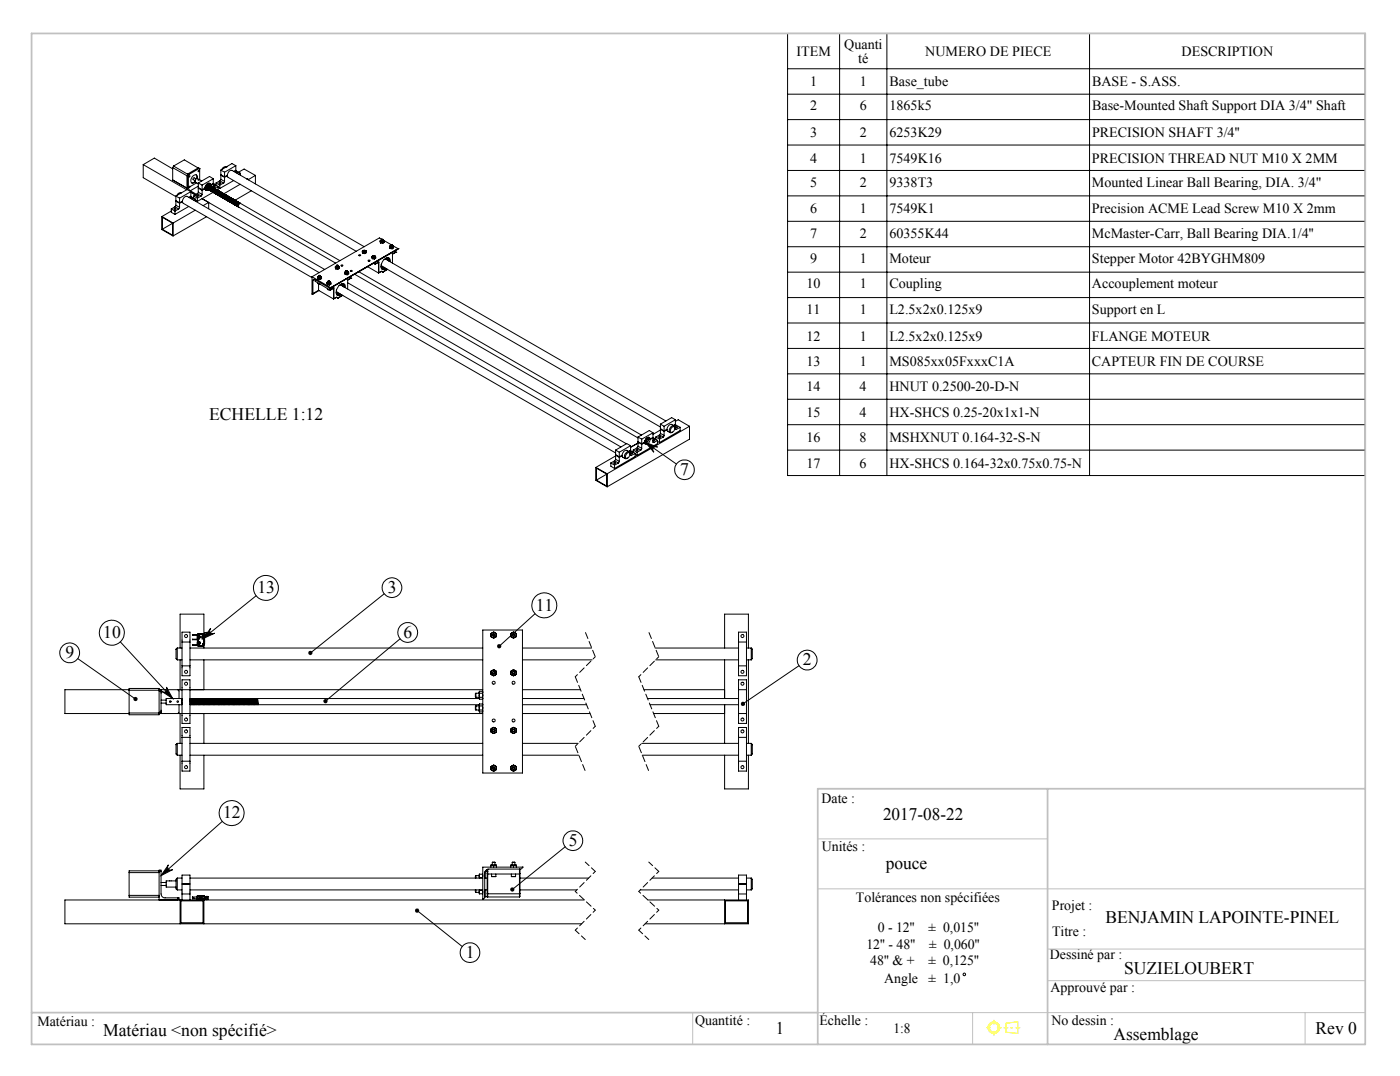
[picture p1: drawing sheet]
<svg xmlns="http://www.w3.org/2000/svg" width="280mm" height="215mm" viewBox="0 0 280 215" stroke-linecap="round" stroke-linejoin="round" font-family="sans-serif">
<defs><g id="words">
<g font-size="3.5">
<text x="41.8" y="84">ECHELLE 1:12</text>
<text x="136.1" y="94.9">7</text>
<text x="51.5" y="118.5">13</text>
<text x="77.6" y="118.5">3</text>
<text x="107.1" y="122">11</text>
<text x="13.1" y="131.5">9</text>
<text x="20.6" y="127.5">10</text>
<text x="80.7" y="127.5">6</text>
<text x="160.6" y="133">2</text>
<text x="44.6" y="163.5">12</text>
<text x="176.6" y="163.9">2017-08-22</text>
<text x="113.7" y="169">5</text>
<text x="177.1" y="173.7">pouce</text>
<text x="221.1" y="184.5">BENJAMIN LAPOINTE-PINEL</text>
<text x="93.2" y="191.5">1</text>
<text x="224.8" y="194.6">SUZIELOUBERT</text>
<text x="20.6" y="206.9">Matériau &lt;non spécifié&gt;</text>
<text x="155.2" y="206.6">1</text>
<text x="222.7" y="207.7">Assemblage</text>
<text x="263.1" y="206.6">Rev 0</text>
</g>
<g font-size="2.8">
<text x="159.3" y="11.2">ITEM</text>
<text x="168.8" y="9.8">Quanti</text>
<text x="185" y="11.2">NUMERO DE PIECE</text>
<text x="236.3" y="11.2">DESCRIPTION</text>
<text x="162" y="17.3">1</text>
<text x="171.7" y="12.6">té</text>
<text x="172" y="17.3">1</text>
<text x="177.9" y="17.3">Base_tube</text>
<text x="218.4" y="17.3">BASE - S.ASS.</text>
<text x="162" y="22.1">2</text>
<text x="172" y="22.1">6</text>
<text x="177.9" y="22.1">1865k5</text>
<text x="218.4" y="22.1">Base-Mounted Shaft Support DIA 3/4&quot; Shaft</text>
<text x="162" y="27.4">3</text>
<text x="172" y="27.4">2</text>
<text x="177.9" y="27.4">6253K29</text>
<text x="218.4" y="27.4">PRECISION SHAFT 3/4''</text>
<text x="162" y="32.5">4</text>
<text x="172" y="32.5">1</text>
<text x="177.9" y="32.5">7549K16</text>
<text x="218.4" y="32.5">PRECISION THREAD NUT M10 X 2MM</text>
<text x="162" y="37.3">5</text>
<text x="172" y="37.3">2</text>
<text x="177.9" y="37.3">9338T3</text>
<text x="218.4" y="37.3">Mounted Linear Ball Bearing, DIA. 3/4&quot;</text>
<text x="162" y="47.5">7</text>
<text x="162" y="42.7">6</text>
<text x="171.9" y="47.5">2</text>
<text x="172" y="42.7">1</text>
<text x="177.9" y="47.5">60355K44</text>
<text x="177.9" y="42.7">7549K1</text>
<text x="218.4" y="47.5">McMaster-Carr, Ball Bearing DIA.1/4''</text>
<text x="218.4" y="42.7">Precision ACME Lead Screw M10 X 2mm</text>
<text x="162" y="52.6">9</text>
<text x="171.9" y="52.6">1</text>
<text x="177.9" y="52.6">Moteur</text>
<text x="218.4" y="52.6">Stepper Motor 42BYGHM809</text>
<text x="161.3" y="57.6">10</text>
<text x="171.9" y="57.6">1</text>
<text x="177.9" y="57.6">Coupling</text>
<text x="218.4" y="57.6">Accouplement moteur</text>
<text x="161.3" y="62.7">11</text>
<text x="171.9" y="62.7">1</text>
<text x="177.9" y="62.7">L2.5x2x0.125x9</text>
<text x="218.4" y="62.7">Support en L</text>
<text x="161.3" y="68.1">12</text>
<text x="171.9" y="68.1">1</text>
<text x="177.9" y="68.1">L2.5x2x0.125x9</text>
<text x="218.4" y="68.1">FLANGE MOTEUR</text>
<text x="161.3" y="73.1">13</text>
<text x="171.9" y="73.1">1</text>
<text x="177.9" y="73.1">MS085xx05FxxxC1A</text>
<text x="218.4" y="73.1">CAPTEUR FIN DE COURSE</text>
<text x="161.3" y="78.2">14</text>
<text x="161.3" y="83.3">15</text>
<text x="171.9" y="78.2">4</text>
<text x="171.9" y="83.3">4</text>
<text x="177.9" y="78.2">HNUT 0.2500-20-D-N</text>
<text x="177.9" y="83.3">HX-SHCS 0.25-20x1x1-N</text>
<text x="161.3" y="88.4">16</text>
<text x="171.9" y="88.4">8</text>
<text x="177.9" y="88.4">MSHXNUT 0.164-32-S-N</text>
<text x="161.3" y="93.5">17</text>
<text x="171.9" y="93.5">6</text>
<text x="177.9" y="93.5">HX-SHCS 0.164-32x0.75x0.75-N</text>
<text x="164.3" y="160.5">Date :</text>
<text x="164.4" y="170">Unités :</text>
<text x="171.2" y="180.3">Tolérances non spécifiées</text>
<text x="210.4" y="181.8">Projet :</text>
<text x="173.3" y="189.5">12'' - 48''</text>
<text x="175.5" y="186.2">0 - 12''</text>
<text x="185.7" y="186.2">± 0,015''</text>
<text x="185.8" y="189.5">± 0,060''</text>
<text x="210" y="191.7">Dessiné par :</text>
<text x="210.4" y="187.1">Titre :</text>
<text x="174.1" y="192.8">48'' &amp; +</text>
<text x="176.8" y="196.3">Angle</text>
<text x="185.7" y="192.8">± 0,125''</text>
<text x="185.7" y="196.3">± 1,0</text>
<text x="210.1" y="198.2">Approuvé par :</text>
<text x="7.5" y="205.1">Matériau :</text>
<text x="139" y="204.8">Quantité :</text>
<text x="163.9" y="204.8">Échelle :</text>
<text x="178.7" y="206.3">1:8</text>
<text x="210.3" y="204.7">No dessin :</text>
</g>
</g></defs>
<g fill="none" stroke="#000" stroke-width=".2">
<path d="M157.5 6.7h115.5v88.3h-115.5zM157.5 18.8h115.5M157.5 13.7h115.5M167.9 6.7v88.3M177.4 6.7v88.3M217.9 6.7v88.3M28.6 32.9v2.6l6.6 3.8M28.6 32.9l8.7 5M28.6 32.9l2.3-1.3 3.6 2.1M34.5 33.5l2.9 1.6M34.5 33.5v2.5M34.5 36l.2 .1"/>
<path d="M34.7 33.2l-.2 .3M34.7 33.2l2.9 1.6M34.7 33.2l2.2-1.3 2.8 1.7M35.2 39.2l.7 .4M35.2 39.2v.9l.7 .4M35.8 38.6l-.4 .4M35.9 39.6v.9M36.2 38.5a.71 .71 0 0 0-.7 .5M36.2 38.5h.1M37.4 35.1v2.5l.1 .1-3-1.7M37.5 34.9v3M37.5 34.9l.2 .1"/>
<path d="M37.6 34.8h.1M37.6 34.8l-.2 .3M37.6 34.7l-.1 .2M37.6 34.7l.2 .1M37.7 37.5l.4 .6M37.7 35v2.5M37.8 35.2l.2-.1-.1 .3zM37.8 37.4l-.1 .1M37.8 34.8l-.1 .2M38 37.3l-.1-.1-.1 .2M38 37.3v.1h-.2M38.1 38.1l1.2 .7"/>
<path d="M38.1 39.3h.1M38.2 38.4l.9 .6M38.2 38.3l-.8-.4-2.2 1.3M38.2 38.3l-2.3 1.3M38.2 38.3v.9l-.4 .2M38.2 39.3v.4M38.2 39.3l-.3 .2M38.2 39.5l.1-.1 .8 .4M38.3 39.7l.2 .1M38.7 39.2l.8 .4M38.7 39.2v.4M39 36.2l-.4 .3h-.3"/>
<path d="M39.1 39.8l-.3 .2M39.1 39.8v.4M39.2 35.8l-.4-.3-.2 .1v.3l.4 .2M39.2 34.9l.2 .4-.1 .4M39.3 38.8v.1M39.3 38.8h.1M39.3 36.5l-1.3 .8M39.4 35.6a.5 .5 0 0 0-.2-.7 .5 .5 0 0 0-.7 .4 .75 .75 0 0 0-.4 .7 .75 .75 0 0 0 .5 .6l.4-.2M39.5 39.6v.6M39.5 38.7l.7 .5M39.5 38.7l-.8 .5M39.6 35.9h.2z"/>
<path d="M39.7 38.4l-.2 .3M39.7 36.6l.7 .4M39.7 36.6v.9l.7 .4M39.7 37.6v.8M39.7 37.6l.7 .4M39.7 38.4l.7 .5M39.7 37.2l-1.6 .9M39.7 33.6h.1M39.7 33.6l.2 .1M39.8 37.6h-.1M39.8 33.7l-2 1.1M39.8 33.7h.1v2.2"/>
<path d="M39.8 33.7l-.2-.1-2 1.1M39.9 33.7h.1M40.2 39.2l-.7 .4M40.4 36.2l-.9-.5a.46 .46 0 0 0-.4 .2 .46 .46 0 0 0 0 .5l.6 .3M40.4 38.9l-.2 .3M40.4 37v.9M40.4 38v.9M40.9 37.7h.1M41 37.6v.1M41 37.7a.35 .35 0 0 0 .2 .4 .35 .35 0 0 0 .5-.2M41 37.7l-.6 .3M41.3 37.5h.1"/>
<path d="M41.3 37.4v.2M41.3 37.4v.1M41.3 37.4h.1M41.3 36.8a.38 .38 0 0 1 .5-.2 .38 .38 0 0 1 .3 .5 .45 .45 0 0 0-.5 .2 .45 .45 0 0 0 0 .5 .33 .33 0 0 1-.5 .2 .33 .33 0 0 1-.1-.5zM41.4 37.1l.2-.2 .2 .1a.52 .52 0 0 0-.3 .8 .37 .37 0 0 1-.3-.3 .37 .37 0 0 1 .2-.4zM41.4 37.1l-.1 .5 .2 .2M41.4 37.2l-.1 .2M41.5 37.9l-.4 .1M41.5 37.8h-.3M41.5 37.8h.1M41.6 36.9h.2M41.6 36.9l-.2 .2a.44 .44 0 0 0-.1 .7"/>
<path d="M41.6 37l-.2 .1M41.6 37.9h.1M41.8 36.9h.1M41.8 37h.1M41.8 37l-.4 .1M41.8 36.8l.1 .3M41.9 38h.1M41.9 37.1a.45 .45 0 0 0-.4 .2 .45 .45 0 0 0 0 .5M41.9 36.6a.37 .37 0 0 1 .2 .5 .37 .37 0 0 1-.4 .2l-.1 .4 .1 .2M41.9 37.1a.43 .43 0 0 0-.4 .3 .43 .43 0 0 0 .1 .4M41.9 37.1a.36 .36 0 0 0-.4-.3 .36 .36 0 0 0-.3 .4 .34 .34 0 0 0-.1 .5 .34 .34 0 0 0 .5 .1M42.1 37a.41 .41 0 0 0-.4-.4 .41 .41 0 0 0-.4 .3l-.3 .7-.6 .3"/>
<path d="M42.1 37h.1M42.1 37.1h.1M42.2 37.2a.46 .46 0 0 0-.5 .3 .46 .46 0 0 0 .1 .5M42.2 37.2a.44 .44 0 0 0-.4 .3 .44 .44 0 0 0 0 .5M42.2 38.2h.1M42.3 37.3a.45 .45 0 0 0-.5 .2 .45 .45 0 0 0 0 .5h.1M42.3 37.3a.43 .43 0 0 0-.4 .3 .43 .43 0 0 0 .1 .4M42.4 37.3a.45 .45 0 0 0-.5 .3 .45 .45 0 0 0 .2 .5M42.4 38.3h.1M42.4 37.3h.1M42.4 37.4a.44 .44 0 0 0-.4 .2 .44 .44 0 0 0 .1 .5M42.5 37.4a.46 .46 0 0 0-.4 .3 .46 .46 0 0 0 .1 .5"/>
<path d="M42.5 37.4h.1M42.5 38.4h.1M42.5 37.4a.44 .44 0 0 0-.4 .3 .44 .44 0 0 0 .1 .5M42.6 36.7h.1M42.7 37.5a.46 .46 0 0 0-.5 .2 .46 .46 0 0 0 0 .5M42.7 37.5a.41 .41 0 0 0-.5 .3 .41 .41 0 0 0 .2 .5 .43 .43 0 0 1-.1-.5 .43 .43 0 0 1 .5-.2M42.7 37.2h.3l-.1 .1h-.2M42.7 35.7v.9l-.6 .4M42.7 35.7l-.8-.4-2.2 1.3M42.7 35.7l-2.3 1.3M42.7 36.7v.8M42.7 36.7l-.6 .4"/>
<path d="M42.7 36.9l.2-.1 .7 .4M42.7 38.5h.1M42.8 37.6a.43 .43 0 0 0-.5 .2 .43 .43 0 0 0 .1 .5M42.8 37.6a.49 .49 0 0 0-.3 .7M42.8 37.6h.1M42.9 37.7a.43 .43 0 0 0-.5 .2 .43 .43 0 0 0 .1 .5M43 38.6a.45 .45 0 0 1-.1-.5 .45 .45 0 0 1 .5-.2 .43 .43 0 0 0-.5 .3 .43 .43 0 0 0 .1 .4M43 37.7a.45 .45 0 0 0-.4 .2 .45 .45 0 0 0 0 .5l-3.1 1.8M43 37.7a.42 .42 0 0 0-.4 .3 .42 .42 0 0 0 .1 .5M43.1 37.8a.43 .43 0 0 0-.4 .2 .43 .43 0 0 0 0 .5M43.1 37.8a.41 .41 0 0 0-.4 .2 .41 .41 0 0 0 .1 .5M43.2 37.8a.44 .44 0 0 0-.4 .3 .44 .44 0 0 0 .1 .5"/>
<path d="M43.2 36.6l.8 .4M43.2 36.6v.4M43.3 37.9a.41 .41 0 0 0-.5 .2 .41 .41 0 0 0 .1 .5M43.4 37.9a.46 .46 0 0 0-.4 .3 .46 .46 0 0 0 .1 .5M43.4 37.9h.1M43.5 38a.44 .44 0 0 0-.4 .2 .44 .44 0 0 0 0 .5M43.5 38a.45 .45 0 0 0-.4 .3 .45 .45 0 0 0 .1 .5M43.5 38h.1M43.6 38a.44 .44 0 0 0-.4 .3 .44 .44 0 0 0 .1 .5M43.6 37.2l-.7 .4M43.6 37.2v.7h-.1M43.6 37.4l.4 .3"/>
<path d="M43.6 39l.1 .1M43.7 38.1a.45 .45 0 0 0-.5 .2 .45 .45 0 0 0 .1 .5v.1M43.7 38.1a.43 .43 0 0 0-.4 .3 .43 .43 0 0 0 .1 .5M43.8 38.2a.45 .45 0 0 0-.4 .2 .45 .45 0 0 0 .1 .5M43.8 36.5h.3l.1 .1-.4 .1zM43.8 39.1h.1M43.8 38.2h.1M43.9 38.2a.44 .44 0 0 0-.5 .2 .44 .44 0 0 0 .1 .5M43.9 38.2a.45 .45 0 0 0-.4 .3 .45 .45 0 0 0 .1 .5M43.9 38.2h.1M43.9 39.2h.1M44 38.3a.44 .44 0 0 0-.5 .2 .44 .44 0 0 0 .1 .5"/>
<path d="M44 37v.7M44 36.1l.7 .5M44 36.1l-.8 .5M44 38.3a.52 .52 0 0 0-.4 .7M44 39.2h.1M44 38.3h.1M44.1 38.3a.43 .43 0 0 0-.4 .3 .43 .43 0 0 0 0 .5M44.1 38.3a.48 .48 0 0 0-.4 .3 .48 .48 0 0 0 .1 .5M44.1 38.3l.1 .1M44.1 39.3h.1M44.2 35.8l-.2 .3M44.2 34l.7 .4"/>
<path d="M44.2 34v.9l.7 .4M44.2 35v.8M44.2 35l.7 .4M44.2 35.8l.7 .4M44.2 38.4a.44 .44 0 0 0-.4 .3 .44 .44 0 0 0 .1 .4M44.2 34.9v.1M44.3 38.4a.46 .46 0 0 0-.5 .3 .46 .46 0 0 0 .1 .5M44.3 38.5a.44 .44 0 0 0-.4 .2 .44 .44 0 0 0 .1 .5M44.4 38.5a.45 .45 0 0 0-.4 .2 .45 .45 0 0 0 0 .5M44.5 38.5a.43 .43 0 0 0-.5 .3 .43 .43 0 0 0 .1 .5M44.5 38.6a.43 .43 0 0 0-.4 .2 .43 .43 0 0 0 0 .5M44.6 38.6a.43 .43 0 0 0-.5 .3 .43 .43 0 0 0 .1 .5"/>
<path d="M44.6 38.6a.44 .44 0 0 0-.4 .3 .44 .44 0 0 0 .1 .5M44.6 39.6a.48 .48 0 0 1 0-.5 .48 .48 0 0 1 .4-.3 .46 .46 0 0 0-.4 .3 .46 .46 0 0 0 .1 .5M44.7 38.7a.43 .43 0 0 0-.5 .2 .43 .43 0 0 0 .1 .5M44.7 36.6l-.7 .4M44.8 38.8a.41 .41 0 0 0-.4 .2 .41 .41 0 0 0 .1 .5M44.8 33.4l-.4 .4M44.9 38.8a.43 .43 0 0 0-.5 .2 .43 .43 0 0 0 .1 .5M44.9 38.8a.41 .41 0 0 0-.4 .2 .41 .41 0 0 0 .1 .5M44.9 35.3l.6-.3v-.3a.77 .77 0 0 1 .9-.6l26.4 15.2M44.9 36.2l-.2 .4M44.9 34.4v.9M44.9 35.4v.8"/>
<path d="M45 39.8a.45 .45 0 0 1-.1-.5 .45 .45 0 0 1 .4-.3 .46 .46 0 0 0-.4 .3 .46 .46 0 0 0 .1 .5M45.1 38.9a.45 .45 0 0 0-.4 .2 .45 .45 0 0 0 0 .5l.1 .1M45.2 38.9a.43 .43 0 0 0-.5 .3 .43 .43 0 0 0 .1 .5M45.2 33.4h.1M45.2 39a.45 .45 0 0 0-.4 .2 .45 .45 0 0 0 .1 .5M45.2 33.4a.73 .73 0 0 0-.8 .4M45.3 39a.44 .44 0 0 0-.5 .3 .44 .44 0 0 0 .1 .4M45.4 35l.1 .1M45.5 39.1a.45 .45 0 0 0-.5 .2 .45 .45 0 0 0 0 .5l.1 .1M45.5 35.1l.1 .3 25.7 14.8M45.5 35.1l-.6 .3M45.5 39.1a.43 .43 0 0 0-.4 .3 .43 .43 0 0 0 .1 .5"/>
<path d="M45.5 39.1l.1 .1a.46 .46 0 0 0-.4 .3 .46 .46 0 0 0 0 .5 .45 .45 0 0 1-.1-.5 .45 .45 0 0 1 .4-.3M45.6 39.2a.47 .47 0 0 0-.3 .8M45.6 39.4h.4a.45 .45 0 0 0-.5 .3 .45 .45 0 0 0 .1 .4l-.2-.3zM45.6 39.2h.1M45.7 39.3a.43 .43 0 0 0-.4 .2 .43 .43 0 0 0 .1 .5M45.8 39.3a.46 .46 0 0 0-.4 .3 .46 .46 0 0 0 .1 .5M45.8 39.3h.1M45.9 39.4a.43 .43 0 0 0-.5 .2 .43 .43 0 0 0 .1 .5M46 39.5a.45 .45 0 0 0-.4 .2 .45 .45 0 0 0 0 .5M46.1 39.5a.43 .43 0 0 0-.4 .3 .43 .43 0 0 0 .1 .4M46.1 39.5a.5 .5 0 0 0-.3 .7M46.1 39.5l.1 .1a.43 .43 0 0 0-.4 .2 .43 .43 0 0 0 .1 .5"/>
<path d="M46.3 39.6a.43 .43 0 0 0-.5 .2 .43 .43 0 0 0 .1 .5M46.3 39.6a.43 .43 0 0 0-.4 .3 .43 .43 0 0 0 .1 .5M46.4 39.8h.3a.46 .46 0 0 0-.5 .3 .46 .46 0 0 0 .1 .5 .48 .48 0 0 1 .1-.8zM46.4 39.7a.44 .44 0 0 0-.4 .2 .44 .44 0 0 0 0 .5M46.5 39.7h.1M46.6 39.8a.41 .41 0 0 0-.5 .2 .41 .41 0 0 0 .1 .5l-.1-.1M46.7 39.8a.45 .45 0 0 0-.4 .3 .45 .45 0 0 0 0 .5h.1M46.7 36.1l-2.7 1.6M46.8 39.9h.1M46.9 40a.43 .43 0 0 0-.4 .2 .43 .43 0 0 0 .1 .5h-.1M47.1 34.1h.1M47.2 33.1l-2.3 1.3"/>
<path d="M47.2 33.1v.9l-.4 .2M47.2 34.1v.4M47.2 33.1l-.8-.4-2.2 1.3M47.2 34.1l-.3 .2M47.2 34.3l.1-.1 .8 .4M47.2 34.5l.3 .1v.1M47.7 34.4l1.1-.6 2.3 1.2M48 36.8l-3.2 1.9a.43 .43 0 0 0-.5 .3 .43 .43 0 0 0 .1 .5M48.1 34.6l-.3 .2M48.1 34.6v.4M49.4 35.8h.1M49.6 35.8l.1 .1"/>
<path d="M50.3 38.1l-3.3 1.9a.45 .45 0 0 0-.5 .2 .45 .45 0 0 0 .1 .6 .48 .48 0 0 1 .4-.8M51.1 35l-1.5 .9-.2-.1M51.1 35v1.7M157.5 23.9h115.5M157.5 29h115.5M157.5 34.1h115.5M157.5 39.1h115.5M32.4 43.3v2.6l2.2 1.2M32.4 43.3l2.2 1.3M34.3 41.8l.7 .4M34.3 41.8v.6l.7 .4M34.3 42.2l-1.9 1.1"/>
<path d="M34.5 44.6v2.4l-2-1.2M34.5 44.6l-2-1.2v2.4M34.5 44.6l-2 1.2M34.6 44.6v2.5M34.8 41.7h.1a.16 .16 0 0 1 .2-.1 .16 .16 0 0 1 0 .2l-.2 .1zM35 42.2v.6M35 41.3l.7 .5M35 41.3l-.7 .5M35.2 41l-.2 .3M35.2 40.2v.8M35.2 41l.7 .4M35.2 40.2l.7 .4"/>
<path d="M35.3 40.1l-.1 .1M35.7 41.8l-.7 .4M35.9 40.5l.6-.3v-.3a.81 .81 0 0 1 .9-.7l26.5 15.3M35.9 41.4l-.2 .4M35.9 40.6v.8M36.4 40.2l.1 .1M36.5 40.3l.2 .3 25.7 14.9M36.5 40.3l-.6 .3M37.7 41.3l-2.7 1.5M39.1 42l-4.5 2.6M39.1 40l.4 .2M41.3 43.3l-6.7 3.8"/>
<path d="M41.7 40.4l-1.3-.7 24.5 14.2M41.7 40.4l-1.1 .7M41.7 40.4v1.3M45.6 40.2h.1M45.8 40.3h.1M46.1 40.4a.41 .41 0 0 1-.1-.5 .41 .41 0 0 1 .5-.2 .46 .46 0 0 0-.4 .7M46.5 40.6a.41 .41 0 0 1-.1-.5 .41 .41 0 0 1 .4-.2 .49 .49 0 0 0-.3 .8M47.1 40.1a.45 .45 0 0 0-.4 .2 .45 .45 0 0 0 0 .5M47.1 40.1a.44 .44 0 0 0-.4 .3 .44 .44 0 0 0 .2 .5 .45 .45 0 0 1-.1-.5 .45 .45 0 0 1 .5-.2l-.1-.1M47.2 40.1a.49 .49 0 0 0-.4 .8M47.3 40.2a.44 .44 0 0 0-.4 .3 .44 .44 0 0 0 .1 .5M47.3 41.2h.1"/>
<path d="M47.3 40.2h.1M47.4 40.2a.44 .44 0 0 0-.4 .3 .44 .44 0 0 0 0 .5M47.4 40.2a.49 .49 0 0 0-.3 .8M47.4 41.2h.1M47.4 40.2v.1M47.5 40.3a.43 .43 0 0 0-.4 .3 .43 .43 0 0 0 .1 .4M47.6 40.3a.43 .43 0 0 0-.5 .3 .43 .43 0 0 0 .1 .4M47.6 40.4a.43 .43 0 0 0-.4 .2 .43 .43 0 0 0 .1 .5h-.1M47.7 40.4a.45 .45 0 0 0-.4 .2 .45 .45 0 0 0 0 .5M47.7 40.4a.43 .43 0 0 0-.4 .3 .43 .43 0 0 0 .1 .5M47.8 40.4a.5 .5 0 0 0-.4 .8M47.8 40.4v.1a.42 .42 0 0 0-.4 .3 .42 .42 0 0 0 .2 .5"/>
<path d="M47.9 40.6a.43 .43 0 0 0-.4 .2 .43 .43 0 0 0 .1 .5M48 40.6a.43 .43 0 0 0-.5 .2 .43 .43 0 0 0 .1 .5M48 40.6a.46 .46 0 0 0-.4 .3 .46 .46 0 0 0 .1 .5M48 40.6h.1M48.1 40.7a.41 .41 0 0 0-.5 .2 .41 .41 0 0 0 .1 .5M48.1 40.7a.5 .5 0 0 0-.3 .7l19.3 11.2M48.1 40.7l19.9 11.4M62.4 58.8h.1M62.4 55.3l3.7 2.2M62.4 55.3v3.5M62.6 58.6l-.1 .2h-.1M62.6 56.1v2.5"/>
<path d="M63 55.9l3 1.7 .1-.1M63 55.9a.23 .23 0 0 0-.3-.1 .23 .23 0 0 0-.1 .3M63 55.9l-.4 .2M63 55.9v.3l3 1.8M63.5 55.4v.1M63.5 55.4l.1 .4M63.5 55.5l.3 .1M63.5 55.5l.1 .1M63.6 56.6l.2 .2h.2h-.3M63.6 55.6h.2M63.6 55.6v.2M63.6 55.8l.4 .1"/>
<path d="M63.6 55.3l-.1 .2M63.6 55.3h.1M63.6 55.3l-.1 .1M63.7 56.8h.1M63.7 55.1l.1 .4 .3-.1v-.3M63.7 56.8v1.2M63.7 58l3 1.7M63.7 58l-1.1 .6M63.8 55.1v.1h.2v-.1M63.8 55.1h.1M63.8 58l-1.3 .8M63.8 55.6l.2 .1"/>
<path d="M64 55.7v.2M64.1 55.2l.1 .2zM64.2 55.6h-.4M64.2 55.6l-.2 .1M64.2 55.4v.2M64.2 55.4l.1 .1M64.3 55.5l-.1 .1M64.3 55.5v.2l-.3 .2M65.4 56.5h.1M65.4 56.5l.1 .4M65.4 56.5l.3 .2M65.4 56.5l.1 .2"/>
<path d="M65.5 57.6a.27 .27 0 0 0 .1 .3 .27 .27 0 0 0 .3 0h-.3M65.5 56.7h.2M65.5 56.7v.2M65.5 56.9l.4 .1M65.5 56.4l-.1 .1M65.5 56.4h.1M65.6 56.2l.1 .4 .2-.1v-.3M65.6 57.8v.1M65.7 56.1l.2 .1zM65.7 56.1l-.1 .1 .1 .1h.2v-.2M65.7 56.7h.2M65.9 56.7v.3"/>
<path d="M65.9 56.3l.2 .1zM66 56.6l-.3 .1M66 56.6l-.1 .1M66 57.6v.4M66.1 56.4l-.1 .2M66.1 56.4l.1 .2M66.1 57.5h.1M66.1 57.6v.3M66.1 57.9l-.1 .1M66.2 56.6h-.2M66.2 56.6v.2l-.3 .2M66.7 57.6l-.7 .4"/>
<path d="M66.7 57.6v2.1M66.8 57.5v2.2M66.8 57.5l-.7 .4M66.8 57.5l-.1 .1M66.8 59.7h-.1M67.1 53.3v.1M67.1 53.3l.1 .4M67.1 53.4l.2 .2M67.1 53.4l.1 .2M67.2 53.6h.1M67.2 53.7l.4 .1M67.2 53.6v.1"/>
<path d="M67.2 53.2l-.1 .2M67.2 53.2l-.1 .1M67.2 53.2h.1M67.2 58.4l.3 .3 .3-.1M67.3 53.1l.1 .4 .2-.1v-.3M67.3 58.7l.2 .2M67.3 58l.2 .4 55.6 32.1M67.3 53h.1M67.3 53l.3 .1h-.3zM67.3 53l.1 .2 .2-.1v-.1M67.3 53.6h.3M67.4 58.8l.1 .1"/>
<path d="M67.5 58.9h.1M67.6 53.6v.2M67.6 59.6l-.3-.2-.6 .3M67.6 53.2l.2 .1zM67.6 58.7l-.1 .2M67.6 59.5l.9-.5-.9 .6M67.6 59.5l-.3-.1-.5 .3M67.6 59.5v.1M67.6 58.7l.1 .1M67.7 53.5l-.4 .1M67.7 53.5l-.1 .1M67.7 58.8l-.2 .1"/>
<path d="M67.8 58.8h.1M67.8 58.6h-.4M67.8 53.3l-.1 .2M67.8 53.3l.1 .2M67.8 58.7v.2l-.4 .1M67.8 58.7l-.1 .1M67.8 58.7h-.2M67.8 57.1l.5-.1 55.9 32.3M67.9 53.5h-.2M67.9 53.5v.1l-.3 .2M68.1 58.7l-.3 .2M68.2 56.8a.42 .42 0 0 1 .5 .4"/>
<path d="M68.2 53h.1a.16 .16 0 0 1 .2-.1 .16 .16 0 0 1 0 .2zM68.2 56.8a.48 .48 0 0 1 .6 .5M68.3 53.1h.2M68.4 56.8l.2 .4M68.5 56.8l.2 .5M68.7 56.7l.2 .7M68.9 54.4l.1 .1M68.9 54.4l.1 .4M69 54.5l.3 .2M69 54.5v.1M69 54.6l.3 .1M69 54.8l.4 .1"/>
<path d="M69 54.6v.2M69.1 54.3l-.1 .2M69.1 54.3h.1M69.1 54.3l-.2 .1M69.1 57.5a.63 .63 0 0 0-.3-.8 .63 .63 0 0 0-.9 .3l-.4 .6a.87 .87 0 0 0 .3 1.5l.5-.2M69.1 54.2v.3l.2 .1 .2-.1v-.3M69.2 54.1l.3 .1h-.2zM69.2 54.1l-.1 .1 .2 .1 .2-.1-.1-.1M69.3 54.7h.1M69.4 54.7v.2M69.5 54.3l.2 .1zM69.5 56.5l55.8 32.2"/>
<path d="M69.6 54.6l-.3 .1M69.6 54.6l-.2 .1M69.7 54.4l-.1 .2M69.7 54.4v.1M69.7 54.5l-.1 .1M69.7 54.5v.2l-.3 .2M70.1 54.1a.16 .16 0 0 1 .2-.1 .16 .16 0 0 1 .1 .2zM70.2 55.6h.1M70.2 55.2v.4M70.2 55.6l-.7 .4v1.7M70.2 54.2h.1M70.9 54.8l56.7 32.7"/>
<path d="M71.8 51l.2-.1 .1 .1-.2 .1zM71.8 54.3l56.5 32.6M71.9 51.1h.1M72.5 50.2v.1M72.5 50.2l.1 .4M72.5 50.3l.3 .1M72.5 50.3l.1 .1M72.6 50.4h.2M72.6 50.6l.4 .1M72.6 50.4v.2M72.6 50.1l-.1 .2M72.6 50.1l-.1 .1"/>
<path d="M72.8 50.4l.2 .1M73 50l.2 .2M73 50l-.4 .1M73 50.5v.2M73.1 50.4h-.3M73.1 50.4l-.1 .1M73.2 50.2l-.1 .2M73.2 50.2l.1 .1M73.3 50.3l-.2 .1M73.3 50.3v.2l-.3 .2M73.5 53.3l2.2 1.3M73.8 52.2h.1"/>
<path d="M74.3 51.3l.1 .1M74.3 51.3l.2 .4M74.4 51.4l.2 .1M74.4 51.4l.1 .1M74.5 51.5h.1M74.5 51.7l.4 .1M74.5 51.5v.2M74.5 51.2l-.1 .2M74.5 51.2l-.2 .1M74.6 51.5l.3 .1M74.8 52.6l.2 .2M74.9 51.1l.2 .1"/>
<path d="M74.9 51.1l-.4 .1M74.9 51.6v.2M75 51.5h-.4M75 51.5l-.1 .1M75 52.4v.4M75.1 51.2l-.1 .3M75.1 51.2v.2M75.1 52.4v.3M75.1 52.7l-.1 .1M75.1 51.4l-.1 .1M75.1 51.4v.2l-.2 .2M75.7 52.4l-.7 .4"/>
<path d="M75.7 52.4v2.2M75.8 52.4v2.1M75.8 52.4l-.7 .3M75.8 52.4h-.1M75.8 54.5l-.1 .1M76 48.1l.1 .1M76 48.1l.1 .5M76.1 48.2l.2 .2M76.1 48.2v.2M76.1 48.4h.2M76.1 48.6h.5M76.1 48.4v.2"/>
<path d="M76.2 48l-.1 .2M76.2 48h.1zM76.2 48l-.2 .1M76.2 53.2a.4 .4 0 0 0 .6 .2M76.2 53.5l.3 .2M76.3 47.9l.1 .4 .2-.1v-.3M76.3 52.8l.1 .4 55.7 32.1M76.3 54.2l-.6 .4M76.3 54.2l.3 .2M76.3 47.8l.3 .1h-.3zM76.3 54.2l.3 .1M76.3 54.2l-.5 .3"/>
<path d="M76.3 54.2h.1M76.3 47.8l.1 .2 .2-.1-.1-.1M76.3 48.4l.3 .1M76.3 47.8l-.4-.3-13.5 7.8M76.4 53.6v.1M76.4 53.7h.1M76.6 48.5v.1M76.6 53.5l-.2 .2M76.6 48h.1M76.6 54.3l.9-.5-.9 .6M76.6 54.3v.1M76.6 53.5l.1 .1"/>
<path d="M76.7 53.6l-.2 .1M76.7 48.3l-.4 .1M76.7 48.3l-.1 .2M76.8 53.6h.1M76.7 48h-.1l.2 .1M76.7 48l.1 .1M76.7 48l1.5 .9M76.8 53.4h-.5M76.8 48.1l-.1 .2M76.8 48.1v.2M76.8 53.5v.2l-.4 .1M76.8 53.5l-.1 .1"/>
<path d="M76.8 53.5h-.2M76.8 51.9l.4-.1 56 32.3M76.8 48.3h-.1M76.8 48.3v.2l-.2 .1M77 53.5l-.2 .2M77.1 51.6a.39 .39 0 0 1 .5 .5M77.2 51.6a.49 .49 0 0 1 .6 .6M77.4 51.7l.1 .3M77.5 51.6l.2 .5M77.7 51.5l.2 .7M77.9 49.2l.1 .1M77.9 49.2l.1 .5"/>
<path d="M78 49.3l.2 .2M78 49.3v.1M78 49.4l.2 .1M78 49.7h.4M78 49.4v.3M78 49.1v.2M78 49.1l-.1 .1M78 49.1h.1M78.1 52.3a.63 .63 0 0 0-.4-.8 .63 .63 0 0 0-.8 .3l-.5 .6a.92 .92 0 0 0 .3 1.5l.6-.2M78.1 49v.3l.2 .1 .2-.1v-.3M78.2 48.9h.3zM78.2 48.9l.1 .2 .1-.2"/>
<path d="M78.2 48.9h.1M78.2 49.5h.2M78.4 48.9h.1M78.4 49.5v.2M78.5 49.1h.1M78.6 49.4l-.4 .1M78.6 49.4l-.2 .1M78.6 49.1h-.1l.2 .1M78.6 49.1l.1 .1M78.6 49.1l1 .6M78.7 49.2l-.1 .2M78.7 49.2v.1"/>
<path d="M78.7 49.3l-.1 .1M78.7 49.3v.2l-.3 .2M79.2 50.4h.1M79.2 50.4l-.7 .4v1.8M79.2 50v.4M79.6 49.7h.1M79.6 49.7l-13.5 7.9M79.6 49.7l-13.5 7.8M157.5 44.2h115.5M157.5 49.3h115.5M157.5 54.4h115.5M157.5 59.5h115.5"/>
<path d="M157.5 64.5h115.5M157.5 69.6h115.5M157.5 74.7h115.5M157.5 79.8h115.5M119.2 93.4l2.2 1.3M119.2 93.4v2.6l2.2 1.3M121.4 94.7l-2.1-1.2v2.4M121.4 94.7v2.4l-2.1-1.2M121.4 94.7l-2.1 1.2M121.4 94.7v2.6M122.2 92.5l.7 .4M122.2 92.5v.7l.7 .4"/>
<path d="M122.7 92.5l.3-.1 .1 .2h-.3zM122.9 92.9v.7M122.9 92.1l.8 .4M122.9 92.1l-.7 .4M123.1 91.8l-.2 .3M123.1 89.9l.8 .5M123.1 89.9v1l.8 .4M123.1 91v.8M123.1 91l.8 .4M123.1 91.8l.8 .4M123.1 91.1l-3.9 2.3M123.2 90.9l-.1 .1"/>
<path d="M123.7 92.5l-.8 .4M123.9 92.2l-.2 .3M123.9 90.4v.9M123.9 91.4v.8M124.3 91l.1 .1M124.4 91.1l.2 .3 .4 .2M124.4 91.1l-.5 .3M125.3 90.7a.38 .38 0 0 1 .6-.2 .38 .38 0 0 1 0 .6 .4 .4 0 0 1-.4 .5 .4 .4 0 0 1-.4-.3zM126 90.8a.4 .4 0 0 0-.2-.6 .4 .4 0 0 0-.6 .3 .68 .68 0 0 0 0 1.2l.4-.2M126 90l.1 .1M126.1 90.1l-.3 .2-.4-.3a.87 .87 0 0 0-1 1l-.5 .3M126.1 90.9l.1 .1h.1"/>
<path d="M126.1 90.5h.1a.16 .16 0 0 1 .2-.1 .16 .16 0 0 1 0 .2h-.3M126.1 90.9l.2 .1M126.1 89.1l-2.2 1.3M126.1 89.1l-.8-.5-2.2 1.3M126.1 89.1v.9l-.4 .2M126.1 90.1v.8M126.1 90.3l.2-.1 .7 .4M126.1 89.2l.2 .1M126.6 89.9l.8 .5M126.6 89.9v.5M127 90.6v.6l-4.1 2.4M127 90.6l-.7 .4"/>
<path d="M127 90.8l.4 .2M127.2 89.9l.4-.1a.18 .18 0 0 1-.2 .3 .18 .18 0 0 1-.2-.2zM127.4 90.4v.6M127.4 89.5l.8 .4M127.4 89.5l-.8 .4M127.6 89.2l-.2 .3M127.6 87.3l.7 .5M127.6 87.3v.9l.7 .5M127.6 88.4v.8M127.6 89.2l.7 .4M127.6 88.4l.7 .4M127.6 88.5l-1.5 .9"/>
<path d="M127.7 88.3l-.1 .1M128.2 89.9l-.8 .5M128.3 89.6l-.1 .3M128.3 87.8v.9M128.3 88.8v.8M128.9 88.5l-.6 .3M129 88.1l.4 .2-.5 .3 .3-.1M129 88.1l.1 .1M129 88.1h.1M129.1 88.4l6.2 4.3M129.1 88.4l2.4 .9a.63 .63 0 0 0-.8 .2 .63 .63 0 0 0 .1 .9zM129.2 88.2l-.3 .1"/>
<path d="M129.3 88.3l-.4 .2M129.3 87.7l-.1-.1 .4 .3M129.4 87.9h.1a.2 .2 0 0 1 .1 .3 .2 .2 0 0 1-.3 0zM129.4 87.5l.1 .3M129.5 87.8v-.4v.4M129.7 87.6h.1M129.7 87.6l-.1-.2v.5M129.7 87.5l.3 .2M129.7 87.6l.3 .2M130 87.7a.43 .43 0 0 0-.4-.4 .43 .43 0 0 0-.4 .4l-.3 .7-.6 .3M130 87.8v.3a.67 .67 0 0 1-1 .6l-.1-.2M130.5 87.4l.1 .1"/>
<path d="M130.6 88.3l.2 .1M130.6 87.9h.3a.17 .17 0 0 1-.1 .2 .17 .17 0 0 1-.2-.1M130.6 86.5l-.7-.5-2.3 1.3M130.6 86.5l-2.3 1.3M130.6 86.5v.9l-.6 .3M130.6 87.5v.8M130.6 87.5l-.6 .3M130.6 87.6l.2-.1 .7 .5M131.2 87.3l.7 .5M131.2 87.3v.5M131.5 88v.6l-4.1 2.4M131.5 88.2l.4 .2"/>
<path d="M131.5 88l-.7 .4M131.8 87.3a.16 .16 0 0 1 .2-.1 .16 .16 0 0 1 0 .2 .16 .16 0 0 1-.2 .1 .16 .16 0 0 1 0-.2zM131.9 87.8v.6M131.9 86.9l.7 .4M131.9 86.9l-.7 .4M132.1 86.6l-.2 .3M132.1 84.8l.7 .4M132.1 84.8v.9l.7 .4M132.1 85.8v.8M132.1 86.6l.7 .4M132.1 85.8l.7 .4M132.1 85.9l-1.5 .9"/>
<path d="M132.2 85.7l-.1 .1M132.6 87.3l-.7 .5M132.8 87l-.2 .3M132.8 85.2v.9M132.8 86.2v.8M133.3 85.8l.1 .1M133.4 85.9l.2 .3 .4 .2M133.4 85.9l-.6 .3M134.4 85.4a.34 .34 0 0 1 .5-.1 .34 .34 0 0 1 0 .5 .44 .44 0 0 1-.3 .6 .44 .44 0 0 1-.5-.3zM135 85.4a.44 .44 0 0 0-.5-.4 .44 .44 0 0 0-.4 .4 .63 .63 0 0 0 .1 1.1l.3-.2M135 85.4v.2M135 84.9h.1"/>
<path d="M135.1 84.9l-.3 .2-.4-.3a.92 .92 0 0 0-1 1l-.6 .3M135.1 85.7l.2 .1M135.1 85.4h.4l-.1 .1-.3-.1M135.1 83.9l-2.3 1.3M135.1 83.9v.9l-.4 .2M135.1 84.9v.8M135.1 83.9l-.8-.5-2.2 1.4M135.1 85.1l.2-.1 .7 .4M135.1 84.2l.5-.3 2.3 1.3M136 85.4l-.7 .4M136 85.4v.6l-4.1 2.4M137.9 85.2l-16.5 9.5"/>
<path d="M137.9 85.2v2.6l-16.5 9.5M157.5 84.9h115.5M157.5 89.9h115.5M51.2 119l-10.6 8.6M76.8 118.7l-14.7 11.8M15.6 131.6l11.5 8.1M24.1 128.3l10.4 11.3M25.8 137.8h-12.8v4.8h12.8M25.8 137.6h6v5.2h-6zM25.8 137.9h6M31.8 138.1h.4v.4M31.8 137.9h.1"/>
<path d="M31.8 137.8h.4M32.2 137.8h64.4M32.2 139.9h1M32.2 137.8v4.8M32.3 138.1a.63 .63 0 0 0 .9 0 .63 .63 0 0 0 .1-.8l1.2 2.3zM33.2 139.6h3.2v1.2h-3.2zM35.5 129.5v2.4M35.5 129.5a1.2 1.2 0 0 0-.3 1.3v.8l.3 .3M35.5 131.9h.9M35.5 129.5h.9M35.6 137.8l.2 .3v1.5M36 129.5v-6.8h4.8v6.8"/>
<path d="M36 131.9v5.9M36.4 139.9h.1M36.4 135.8h1.6v8.8h-1.6zM36.4 128.3v-2h1.6v2M36.4 133v2h1.6v-2M36.4 128.3h1.6M36.4 133h1.6M36.4 128.3v4.7M38 139.8l.1 1M38 139.7l.1 .8M38 131.9h58.6M38 129.5h58.6"/>
<path d="M38 128.3v4.7M38.1 139.6v.1M38.1 139.6v.9M38.1 139.6l.1 1.2M38.1 139.6h-.1M38.1 139.7h.1l.2 1.1M38.1 139.7l.2 1M38.2 139.6v.1M38.3 139.6l.1 .1M38.3 139.6l.1 1.2M38.3 139.6l.2 1.2M38.4 139.7h.1"/>
<path d="M38.4 139.7l.1 1M38.5 139.6v.1M38.5 139.7l.1 1.1M38.5 128.9h.1M38.5 127.8h.1M38.5 126.9h.1M38.5 139.6l.1 1.2M38.5 139.6h.1M38.5 126.9h1M38.5 127.7v.1M38.5 127.7h1.2M38.5 127.8h1"/>
<path d="M38.6 139.6v.1M38.6 139.6l.1 1.2M38.6 139.7h.1M38.6 139.7l.2 1M38.7 139.7l.2 1.1M38.8 139.6l-.1 .1M38.8 139.6l.1 1.2M38.8 139.6h.1l.1 1.2M38.9 139.6v.1M38.9 139.7h.1M38.9 139.7l.1 1M39 139.7l.1 1.1"/>
<path d="M39 139.6v.1M39 139.6l.1 1.2M39 139.6h.1M39.1 139.6l.1 1.2M39.1 139.6l.1 .1M39.2 139.7h.1M39.2 139.7l.1 1M39.2 139.7l.2 1.1M39.3 139.6l-.1 .1M39.3 139.6l.1 1.2M39.3 139.6h.1M39.4 139.6v.1"/>
<path d="M39.4 139.6l.1 1.2M39.4 126.8v.1M39.4 127.7v.1M39.4 128.9h.1M39.4 139.7h.1M39.4 139.7l.1 1M39.5 139.7l.1 1.1M39.5 139.6v.1M39.5 139.6l.1 1.2h.1M39.5 128.2h.3a.28 .28 0 0 1 .3 .3 .28 .28 0 0 1-.3 .2h-.3M39.5 127h.3a.3 .3 0 0 1 .3 .3 .3 .3 0 0 1-.3 .3h-.3M39.5 139.6h.1"/>
<path d="M39.5 128.3v.4M39.5 128.9h-1M39.5 127.1v.4M39.5 126.9h.1M39.5 127.7h.1M39.5 128.9h.1M39.5 127.6l.2 .1M39.6 126.9h.1M39.6 126.9h-.1M39.6 128.8h.1M39.6 128.8v.1M39.6 128.9h.1"/>
<path d="M39.6 128.8l-.1 .1M39.6 127.8h.1M39.6 127.9h.1M39.6 127.8v.1M39.6 128.9h-1.1M39.6 139.6l.1 .1M39.6 139.6l.1 1.2M39.6 128.8l.1 .1M39.7 139.7h.1M39.7 139.7l.1 1M39.7 126.9h.1M39.7 128.9h.1"/>
<path d="M39.7 127.7h.1M39.7 127.8l-.1 .1M39.7 127.8v.1M39.7 126.7v.1l-1.2 .1M39.7 126.7l-.2 .1M39.7 127.6v.1M39.7 126.8h-.2M39.7 126.8h-.1h.1M39.7 127.7h-.1M39.7 127.7h-.2M39.7 139.7l.2 1.1M39.8 139.6l-.1 .1"/>
<path d="M39.8 139.6l.1 1.2h.1M39.8 139.6h.1M39.8 126.6h.6M39.8 129.1h.6M39.9 139.6v.1M39.9 139.6l.1 1.2 .1-.1M39.9 139.7h.1M39.9 139.7l.1 1M40 139.7l.1 1.1M40 139.6v.1M40 139.6l.1 1.2h.1M40 139.6h.1"/>
<path d="M40 126.7h.1M40 129h.1M40.1 139.6v.1M40.1 139.6l.1 1.2 .2-.1M40.1 139.7h.1M40.1 139.7l.2 1M40.2 139.7l.2 1.1M40.2 129h.1M40.2 126.7h.1M40.3 139.6l-.1 .1M40.3 139.6l.1 1.2M40.3 139.6h.1"/>
<path d="M40.4 139.6v.1M40.4 139.6l.1 1.2v-.1M40.4 139.7h.1M40.4 139.7l.1 1M40.5 139.7l.1 1.1M40.5 127.3h.1M40.5 127.2h.1M40.5 126.9h.1M40.5 127.1v.1M40.5 127.1h.1M40.5 127.5h.1M40.5 127.6h.1"/>
<path d="M40.5 127.3l.1 .1M40.5 127.3v.2M40.5 127.5l.1 .1M40.5 127.4h.1M40.5 139.6v.1M40.5 139.6l.1 1.2M40.5 127.4v.1M40.5 139.6h.1M40.5 127.5v.1M40.5 127.1l.1 .1M40.6 127.3h.1M40.6 127.2h-.1"/>
<path d="M40.6 127.5h.1M40.6 127.6h.1M40.6 128.7h.1zM40.6 127.2h.1M40.6 127.3l-.1 .1M40.6 139.6v.1M40.6 139.6l.1 1.2M40.6 126.9h.1M40.6 126.9h-.1M40.6 126.9l-.1-.1v.1M40.6 139.7h.1l.2 1.1M40.6 139.7l.1 1"/>
<path d="M40.7 139.6v.1M40.7 139.6l.2 1.2M40.7 139.6h.2M40.8 128.1h.1l-.1 .3M40.8 127.9l-.1-1.2-1.1-.1-.1 2.5h1.2l.1-.1M40.8 131.9v5.9M40.9 139.6v.1M40.9 139.6l.1 1.2M40.9 139.7h.1l.1 1.1M40.9 139.7l.1 1M40.9 126.9h.4a.23 .23 0 0 0 .3-.2 .23 .23 0 0 0-.3-.3h-.4v1.6M40.9 128.7h-.1"/>
<path d="M40.9 128v.2M40.9 128.2v.5M40.9 128h.1M40.9 128.2h.1M41 139.6v.1M41.1 139.6v.1M41.1 139.6v1.2M41.1 139.6l.1 1.2M41.1 139.7h.1M41.1 139.7l.2 1M41.1 126.4a.3 .3 0 0 1 .4 0 .3 .3 0 0 1 0 .5 .3 .3 0 0 1-.4 0M41.2 139.6v.1"/>
<path d="M41.2 139.7l.2 1.1M41.3 139.6l.1 1.2M41.3 139.6h.1M41.3 139.6l.1 .1M41.3 139.6l.2 1.2M41.4 139.7h.1M41.4 139.7l.1 1M41.5 139.6v.1M41.5 139.7l.1 1.1M41.5 139.6l.1 1.2M41.5 139.6h.1M41.6 139.6v.1"/>
<path d="M41.6 139.6l.1 1.2M41.6 139.7h.1M41.6 139.7l.2 1M41.7 139.7l.2 1.1M41.8 139.6l-.1 .1M41.8 139.6l.1 1.2M41.8 139.6h.1M41.8 139.6l.2 1.2M41.9 139.6l.1 1.1M41.9 139.7h.1M42 139.7l.1 1.1M42 139.6v.1"/>
<path d="M42 139.6l.1 1.2M42 139.6h.1M42.1 139.6l.1 1.2M42.1 139.6l.1 .1M42.2 125.5a.63 .63 0 0 0-.1 .9 .63 .63 0 0 0 .8 .1l-2.3 1.1zM42.2 139.7h.1M42.2 139.7l.1 1M42.2 139.7l.2 1.1M42.3 139.6l-.1 .1M42.3 139.6l.1 1.2h.1M42.3 139.6h.1M42.4 139.6v.1"/>
<path d="M42.4 139.6l.1 1.2M42.4 139.7h.1M42.4 139.7l.1 1M42.5 139.7l.1 1.1M42.5 139.6v.1M42.5 139.6l.1 1.2h.1M42.5 139.6h.1M42.6 139.6l.1 .1M42.6 139.6l.1 1.2M42.7 139.7h.1M42.7 139.7l.1 1M42.7 139.7l.2 1.1"/>
<path d="M42.8 139.6l-.1 .1M42.8 139.6l.1 1.2h.1M42.8 139.6h.1M42.9 139.6v.1M42.9 139.6l.1 1.2 .1-.1M42.9 139.7h.1M42.9 139.7l.1 1M43 139.7l.1 1.1M43 139.6v.1M43 139.6l.1 1.2M43 139.6h.1M43.1 139.6v.1"/>
<path d="M43.1 139.6l.1 1.2 .2-.1M43.1 139.7h.1M43.1 139.7l.2 1M43.2 139.7l.2 1.1M43.3 139.6l-.1 .1M43.3 139.6l.1 1.2M43.3 139.6h.1M43.4 139.6v.1M43.4 139.6l.1 1.2v-.1M43.4 139.7h.1M43.4 139.7l.1 1M43.5 139.7l.1 1.1"/>
<path d="M43.5 139.6v.1M43.5 139.6l.1 1.2M43.5 139.6h.1M43.6 139.6v.1M43.6 139.6l.1 1.2M43.6 139.7h.1l.2 1.1M43.6 139.7l.1 1M43.7 139.6v.1M43.7 139.6l.2 1.2M43.7 139.6h.2M43.9 139.6v.1M43.9 139.6l.1 1.2"/>
<path d="M43.9 139.7h.1l.1 1.1M43.9 139.7l.1 1M44 139.6v.1M44.1 139.6v.1M44.1 139.6v1.2M44.1 139.6l.1 1.2M44.1 139.7h.1M44.1 139.7l.2 1M44.2 139.6v.1M44.2 139.7l.2 1.1M44.3 139.6l.1 1.2M44.3 139.6h.1"/>
<path d="M44.3 139.6l.1 .1M44.3 139.6l.2 1.2M44.4 139.7h.1M44.4 139.7l.1 1M44.5 139.6v.1M44.5 139.7l.1 1.1M44.5 139.6l.1 1.2M44.5 139.6h.1l.1 1.2M44.6 139.6l.1 .1M44.6 139.7h.1M44.7 139.7l.1 1M44.7 139.7l.2 1.1"/>
<path d="M44.8 139.6l-.1 .1M44.8 139.6l.1 1.2M44.8 139.6h.1M44.8 139.6l.2 1.2M44.9 139.6v.1M44.9 139.7h.1M44.9 139.7l.1 1M45 139.7l.1 1.1M45 139.6v.1M45 139.6l.1 1.2M45 139.6h.1M45.1 139.6l.1 .1"/>
<path d="M45.1 139.6l.1 1.2M45.2 139.7h.1M45.2 139.7l.1 1M45.2 139.7l.2 1.1M45.3 139.6l-.1 .1M45.3 139.6l.1 1.2h.1M45.3 139.6h.1M45.4 139.6v.1M45.4 139.6l.1 1.2M45.4 139.7h.1M45.4 139.7l.1 1M45.5 139.7l.1 1.1"/>
<path d="M45.5 139.6v.1M45.5 139.6l.1 1.2h.1M45.5 139.6h.1M45.6 139.6v.1M45.6 139.6l.1 1.2 .2-.1M45.6 139.7h.1M45.6 139.7l.2 1M45.7 139.7l.2 1.1M45.8 139.6l-.1 .1M45.8 139.6l.1 1.2h.1M45.8 139.6h.1M45.9 139.6v.1"/>
<path d="M45.9 139.6l.1 1.2 .1-.1M45.9 139.7h.1M45.9 139.7l.1 1M46 139.7l.1 1.1M46 139.6v.1M46 139.6l.1 1.2M46 139.6h.1M46.1 139.6v.1M46.1 139.6l.1 1.2 .1-.1M46.1 139.7h.1M46.1 139.7l.1 1M46.2 139.7l.2 1.1"/>
<path d="M46.2 139.6v.1M46.2 139.6l.2 1.2M46.2 139.6h.2M46.4 139.6v.1M46.4 139.6l.1 1.2M46.4 139.7h.1M46.4 139.7l.1 1M46.5 139.7l.1 1.1M46.5 139.6v.1M46.5 139.6l.1 1.2M46.5 139.6h.1M46.6 139.6v.1"/>
<path d="M46.6 139.6l.1 1.2M46.6 139.7h.1l.2 1.1M46.6 139.7l.2 1M46.7 139.6v.1M46.8 139.6l.1 .1M46.8 139.6l.1 1.2M46.8 139.6l.2 1.2M46.9 139.7h.1M46.9 139.7l.1 1M47 139.6v.1M47 139.7l.1 1.1M47.1 139.6v.1"/>
<path d="M47.1 139.6v1.2M47.1 139.6l.1 1.2M47.1 139.7h.1M47.1 139.7l.2 1M47.2 139.6v.1M47.2 139.7l.2 1.1M47.3 139.6l.1 1.2M47.3 139.6h.1M47.3 139.6l.1 .1M47.3 139.6l.2 1.2M47.4 139.7h.1M47.4 139.7l.1 1"/>
<path d="M47.5 139.7l.1 1.1M47.5 139.6v.1M47.5 139.6l.1 1.2M47.5 139.6h.1M47.6 139.6l.1 1.2M47.6 139.6l.2 1.1M47.6 139.7h.1M47.7 139.7l.2 1.1M47.8 139.6l-.1 .1M47.8 139.6l.1 1.2M47.8 139.6h.1M47.8 139.6l.2 1.2"/>
<path d="M47.9 139.6v.1M47.9 139.7h.1M47.9 139.7l.1 1M48 139.7l.1 1.1M48 139.6v.1M48 139.6l.1 1.2h.1M48 139.6h.1M48.1 139.6l.1 .1M48.1 139.6l.1 1.2M48.2 139.7h.1M48.2 139.7l.1 1M48.2 139.7l.2 1.1"/>
<path d="M48.3 139.6l-.1 .1M48.3 139.6l.1 1.2h.1M48.3 139.6h.1M48.4 139.6v.1M48.4 139.6l.1 1.2M48.4 139.7h.1M48.4 139.7l.1 1M48.5 139.7l.1 1.1M48.5 139.6v.1M48.5 139.6l.1 1.2h.1M48.5 139.6h.1M48.6 139.6v.1"/>
<path d="M48.6 139.6l.1 1.2 .2-.1M48.6 139.7h.1M48.6 139.7l.2 1M48.7 139.7l.2 1.1M48.8 139.6l-.1 .1M48.8 139.6l.1 1.2M48.8 139.6h.1M48.9 139.6v.1M48.9 139.6l.1 1.2 .1-.1M48.9 139.7h.1M48.9 139.7l.1 1M49 139.7l.1 1.1"/>
<path d="M49 139.6v.1M49 139.6l.1 1.2M49 139.6h.1M49.1 139.6v.1M49.1 139.6l.1 1.2 .1-.1M49.1 139.7h.1M49.1 139.7l.1 1M49.2 139.7l.2 1.1M49.2 139.6v.1M49.2 139.6l.2 1.2M49.2 139.6h.2M49.4 139.6v.1"/>
<path d="M49.4 139.6l.1 1.2M49.4 139.7h.1l.1 1.1M49.4 139.7l.1 1M49.5 139.6v.1M49.5 139.6l.1 1.2M49.5 139.6h.1M49.6 139.6v.1M49.6 139.6l.1 1.2M49.6 139.7h.1l.2 1.1M49.6 139.7l.2 1M49.7 139.6v.1M49.8 139.6l.1 .1"/>
<path d="M49.8 139.6l.1 1.2M49.8 139.6l.2 1.2M49.9 139.7h.1M49.9 139.7l.1 1M50 139.6v.1M50 139.7l.1 1.1M50 139.6l.1 1.2M50 139.6h.1M50.1 139.6v.1M50.1 139.6l.1 1.2M50.1 139.7h.1M50.1 139.7l.2 1"/>
<path d="M50.2 139.6v.1M50.2 139.7l.2 1.1M50.3 139.6l.1 1.2M50.3 139.6h.1l.1 1.2M50.4 139.6v.1M50.4 139.7h.1M50.4 139.7l.1 1M50.5 139.7l.1 1.1M50.5 139.6v.1M50.5 139.6l.1 1.2M50.5 139.6h.1M50.6 139.6l.1 1.2"/>
<path d="M50.6 139.6l.1 .1M50.7 139.7h.1M50.7 139.7l.1 1M50.7 139.7l.2 1.1M50.8 139.6l-.1 .1M50.8 139.6l.1 1.2M50.8 139.6h.1M50.9 139.6v.1M50.9 139.6l.1 1.2M50.9 139.7h.1M50.9 139.7l.1 1M51 139.7l.1 1.1"/>
<path d="M51 139.6v.1M51 139.6l.1 1.2h.1M51 139.6h.1M51.1 139.6l.1 .1M51.1 139.6l.1 1.2M51.2 139.7h.1M51.2 139.7l.1 1M51.2 139.7l.2 1.1M51.3 139.6l-.1 .1M51.3 139.6l.1 1.2h.1M51.3 139.6h.1M51.4 139.6v.1"/>
<path d="M51.4 139.6l.1 1.2 .1-.1M51.4 139.7h.1M51.4 139.7l.1 1M51.5 139.7l.1 1.1M51.5 139.6v.1M51.5 139.6l.1 1.2h44.2M51.5 139.6h44.3M80 127.7l-14.9 12.4M95.2 138.5v.8M95.2 138.5l-.1 .1 .1 .7M95.2 138.5h.6M95.2 139.3h.6"/>
<path d="M95.8 138.3l.1 .2M95.8 138.3v.6M95.8 138.9v.6M95.8 138.9l.1 .4M95.8 139.5l.1 .2M95.8 139.5v.1M95.8 139.6l.1 .1M95.9 138.5l-.1 .4M95.9 139.3l-.1 .2M95.9 138.1l-.1 .2M95.9 138.5h.6M95.9 139.3h.6"/>
<path d="M95.9 139.7h.6M95.9 138.1h.6M96.5 138.5v.8M96.5 139.3v.4M96.5 138.1v.4M96.5 138.1l.1 .1M96.6 139.6l-.1 .1M96.6 125.9h7.9v28.6h-7.9zM98.2 134.4l.3 .5M98.2 134.4v.3l.3 .2M98.2 126.9v.3l.3 .2M98.2 126.9l.3 .5"/>
<path d="M98.5 134h.5M98.5 134.9h.5M98.5 134l-.3 .4M98.5 134.9l.2 .2 .3-.2M98.5 134l.2-.2 .3 .2M98.5 134l-.3 .1v.3M98.5 127.4h.5M98.5 127.4l.2 .1 .3-.1M98.5 126.4h.5M98.5 126.4l-.3 .5M98.5 126.4l-.3 .2v.3M98.5 126.4l.2-.1 .3 .1"/>
<path d="M99 134l.3 .4M99 134l.3 .1v.3M99 126.4l.3 .5M99 126.4l.3 .2v.3M99.3 134.4l-.3 .5M99.3 134.4v.3l-.3 .2M99.3 126.9l-.3 .5M99.3 126.9v.3l-.3 .2M102.2 126.9v.3l.2 .2M102.2 126.9l.2 .5M102.2 134.4v.3l.2 .2M102.2 134.4l.2 .5"/>
<path d="M102.4 126.4l-.2 .5M102.4 126.4l-.2 .2v.3M102.4 127.4l.3 .1 .3-.1M102.4 127.4h.6M102.4 126.4h.6M102.4 126.4l.3-.1 .3 .1M102.4 134.9l.3 .2 .3-.2M102.4 134.9h.6M102.4 134l.3-.2 .3 .2M102.4 134h.6M102.4 134l-.2 .4M102.4 134l-.2 .1v.3"/>
<path d="M103 126.4l.3 .5M103 126.4l.3 .2v.3M103 134l.3 .4M103 134l.3 .1v.3M103.3 126.9l-.3 .5M103.3 126.9v.3l-.3 .2M103.3 134.4l-.3 .5M103.3 134.4v.3l-.3 .2M104.5 139.6h12.3M104.5 131.9h13.9M104.5 129.5h13.8M104.5 137.8h11.6"/>
<path d="M107 122.6l-7.2 6.5M128.8 137.8h16.1M129.5 139.6h18.2M131 129.5h16.7M131.1 131.9h16.6M144.9 129.5v-6.8h4.8v6.8M144.9 131.9v7.7M147.7 128.3v-2h1.6v2M147.7 133v2h1.6v-2M147.7 137.8v-2h1.6v2M147.7 128.3v4.7M147.7 137.8v4.8"/>
<path d="M147.7 137.8h1.6M147.7 128.3h1.6M147.7 133h1.6M149.3 131.9h.9M149.3 129.5h.9M149.3 128.3v4.7M149.3 137.8v4.8M149.7 131.9v16.6M150.2 129.5l.3 .2v1.9l-.3 .3M150.2 129.5v2.4M159.8 133l-11.2 7.6M25.8 142.5h6"/>
<path d="M31.8 142.5h.1M31.8 142.6h.4M32.2 141.9v.4h-.4M32.2 142.6h64.4M32.2 140.5h1M35.5 148.5v2.4M35.5 148.5a1.2 1.2 0 0 0-.3 1.3v.9l.3 .2M35.5 150.9h.9M35.5 148.5h.9M35.8 140.8v1.5l-.2 .3M36 150.9v6.7h4.8v-6.7M36 142.6v5.9"/>
<path d="M36.4 140.5h.1M36.4 147.3v-1.9h1.6v1.9M36.4 152.1v2h1.6v-2M36.4 147.3h1.6M36.4 152.1h1.6M36.4 147.3v4.8M38 140.7h.1M38 150.9h58.6M38 148.5h58.6M38 147.3v4.8M38.1 140.5v.3M38.1 140.8h.1"/>
<path d="M38.3 140.7l-.1 .1M38.4 140.8h.1M38.6 140.7l-.1 .1M38.6 140.8h.1M38.8 140.7l-.1 .1M38.9 140.8h.1M39.1 140.7l-.1 .1M39.1 140.8h.1M39.3 140.7l-.1 .1M39.4 140.8h.1M39.6 140.7l-.1 .1M39.9 140.7l-.2 .1"/>
<path d="M40.4 140.8h.1M40.5 140.7h.1M40.6 140.8h.1M40.7 140.7h.2M40.8 140.7l-.1 .1M40.8 142.6v5.9M40.9 140.8h.1M41.1 140.7l-.1 .1M41.1 140.8h.1M41.3 140.7l-.1 .1M41.4 140.8h.1M41.6 140.7l-.1 .1"/>
<path d="M41.6 140.8h.1M41.8 140.7l-.1 .1M41.9 140.8h.1M42.1 140.7l-.1 .1M42.1 140.8h.1M42.3 140.7l-.1 .1M42.6 140.7l-.1 .1M42.9 140.7l-.2 .1M43.1 140.8h.1M43.4 140.8h.1M43.5 140.7h.1M43.6 140.8h.1"/>
<path d="M43.7 140.7h.2M43.8 140.7l-.1 .1M43.9 140.8h.1M44.1 140.7l-.1 .1M44.1 140.8h.1M44.3 140.7l-.1 .1M44.4 140.8h.1M44.6 140.7l-.1 .1M44.6 140.8h.1M44.8 140.7l-.1 .1M44.9 140.8h.1M45.1 140.7l-.1 .1"/>
<path d="M45.1 140.8h.1M45.3 140.7l-.1 .1M45.6 140.7l-.1 .1M46.1 140.8h.1M46.2 140.7h.2M46.4 140.8h.1M46.5 140.7h.1M46.5 140.7v.1M46.6 140.8h.1M46.8 140.7l-.1 .1M46.9 140.8h.1M47.1 140.7l-.1 .1"/>
<path d="M47.1 140.8h.1M47.3 140.7l-.1 .1M47.4 140.8h.1M47.6 140.7l-.1 .1M47.6 140.8h.1M47.8 140.7l-.1 .1M47.9 140.8h.1M48.1 140.7l-.1 .1M48.3 140.7l-.1 .1M48.6 140.7l-.1 .1M48.9 140.8h.1M49.1 140.8h.1"/>
<path d="M49.2 140.7h.2M49.4 140.8h.1M49.5 140.7h.1M49.5 140.7v.1M49.6 140.8h.1M49.8 140.7l-.1 .1M49.9 140.8h.1M50.1 140.7l-.1 .1M50.1 140.8h.1M50.3 140.7l-.1 .1M50.4 140.8h.1M50.6 140.7l-.1 .1"/>
<path d="M50.6 140.8h.1M50.8 140.7l-.1 .1M50.9 140.8h.1M51.1 140.7l-.1 .1M51.4 140.7l-.2 .1M95.2 141.1v.8M95.2 141.1l-.1 .1 .1 .7M95.2 141.1h.6M95.2 141.9h.6M95.8 142l.1 .3M95.8 141.4l.1 .5M95.8 140.8l.1 .3"/>
<path d="M95.8 140.8v.6M95.8 141.4v.6M95.8 140.8h.1M95.9 141.1l-.1 .3M95.9 141.1h.6M95.9 141.9h.6M95.9 140.7l-.1 .1M95.9 142.3h.6M95.9 141.9l-.1 .1M95.9 140.7h.6M96.5 141.9v.4M96.5 141.1v.8"/>
<path d="M96.5 140.7v.4M96.5 140.7l.1 .1M96.6 142.2l-.1 .1M98.2 153.5l.3 .5M98.2 153.5v.3l.3 .2M98.2 146l.3 .4M98.2 146v.3l.3 .1M98.5 153h.5M98.5 154h.5M98.5 153l-.3 .5M98.5 154l.2 .1 .3-.1M98.5 153l-.3 .2v.3"/>
<path d="M98.5 153l.2-.2 .3 .2M98.5 145.5h.5M98.5 146.4h.5M98.5 145.5l-.3 .5M98.5 146.4l.2 .2 .3-.2M98.5 145.5l-.3 .1v.4M98.5 145.5l.2-.2 .3 .2M99 153l.3 .5M99 153l.3 .2v.3M99 145.5l.3 .5M99 145.5l.3 .1v.4M99.3 153.5l-.3 .5"/>
<path d="M99.3 153.5v.3l-.3 .2M99.3 146l-.3 .4M99.3 146v.3l-.3 .1M102.2 146l.2 .4M102.2 146v.3l.2 .1M102.2 153.5v.3l.2 .2M102.2 153.5l.2 .5M102.4 145.5l-.2 .5M102.4 145.5l-.2 .1v.4M102.4 145.5h.6M102.4 146.4h.6M102.4 145.5l.3-.2 .3 .2"/>
<path d="M102.4 146.4l.3 .2 .3-.2M102.4 153l-.2 .5M102.4 153l-.2 .2v.3M102.4 153h.6M102.4 153l.3-.2 .3 .2M102.4 154h.6M102.4 154l.3 .1 .3-.1M103 145.5l.3 .5M103 145.5l.3 .1v.4M103 153l.3 .5M103 153l.3 .2v.3M103.3 146l-.3 .4"/>
<path d="M103.3 146v.3l-.3 .1M103.3 153.5l-.3 .5M103.3 153.5v.3l-.3 .2M104.5 140.8h12.8M104.5 150.9h11.2M104.5 148.5h11.1M104.5 142.6h13.5M128.3 148.5h19.4M128.4 150.9h19.3M130 140.8h17.7M130.7 142.6h14.2M144.9 150.9v6.7h4.8v-6.7"/>
<path d="M144.9 140.8v7.7M147.7 142.6v2h1.6v-2M147.7 147.3v-1.9h1.6v1.9M147.7 152.1v2h1.6v-2M147.7 142.6h1.6M147.7 147.3v4.8M147.7 147.3h1.6M147.7 152.1h1.6M149.3 150.9h.9M149.3 148.5h.9M149.3 147.3v4.8M150.2 148.5v2.4"/>
<path d="M150.2 148.5l.3 .2v2l-.3 .2M25.8 178.9h6M25.8 174.4h6M31.8 179.8v-5.9h.4v4.7a.78 .78 0 0 0 .8 .8h2.8v.4M31.8 174h-6v5.3h6M31.8 174.1h.4M32.2 176.9h1M32.2 176.3h1M33.7 172.8a.64 .64 0 0 0 0 .9 .64 .64 0 0 0 .8 .1l-2.3 1.2zM35.2 176h-2v1.3h2M35.5 175.5v2.3M35.5 175.5l-.3 .2v1a1.15 1.15 0 0 0 .3 1.1"/>
<path d="M35.5 177.8h.9M35.5 175.5h.9M35.6 179.4v.4M36 179.8v4.8M36.4 178.6v-1.9h1.6v1.9M36.4 174.9h1.6v1.6h-1.6zM36.4 178.6v1.2M36.4 178.6h1.6M38 178.6v1.2M38 177.8h58.6M38 175.5h58.6M38.5 179.5v.1"/>
<path d="M38.5 179.2v.4M38.5 179.2v.1M38.5 179.2h1M38.5 179.6h1M39.4 179.2h.1M39.4 179.6h.1M39.4 179.6v.2h1.4M39.4 179.2v-.2h1.4v5.6M39.5 179.8h.1M39.5 179.5h.1zM39.5 179h.1M39.5 179v.8"/>
<path d="M39.6 179h.1M39.7 179.8h.1M39.7 179h.1M40 179.7h.2M40 179.8v-.4h.2v.4M40 179.5h.2M40.1 179h.1M40.1 179h-.3v.5h-.2M40.1 179.8h.1M40.3 179.8h.1M40.4 179v.5h.4M40.4 179.8h.1"/>
<path d="M40.5 179.8h.1M40.5 179h.1M40.5 179.8h.2M40.6 179h.1M40.7 179.8h.1M40.8 179.2h.1M40.8 179.7h.5M40.9 179.7h.1M40.9 179.2h.7h-.3M40.9 179.2h.1M40.9 179.2h.4M41 179.2v.5"/>
<path d="M41.2 179.7h.1M41.2 179.1h.1M41.2 179.2h.1M41.2 179.7h.3M41.2 179.1l.3 .1M41.2 179.1h.2M41.2 179.1v.1M41.3 179.2h-.3v.5h.3M41.3 179.2h.3v.5h-.3M41.3 179.7h.3M41.4 179.7h.1M41.4 179.1h.1"/>
<path d="M41.4 179.2h.1M41.6 179.7h.1M44.4 164.1l-12.2 10.9M95.1 177.8l.1 .5M95.2 177.8v.5M95.2 175v.5M95.2 175l-.1 .5M95.2 178.3h.6M95.2 175h.6M95.8 178.2l.1 .4M95.8 177.8v.4M95.8 175l.1 .4"/>
<path d="M95.8 175v.5M95.9 177.8v.1M95.9 177.9l-.1 .3M95.9 174.7l-.1 .3M95.9 178.6h.6M95.9 177.9h.6M95.9 175.4v.1M95.9 175.4h.6M95.9 174.7h.6M96.5 177.9v.7M96.5 177.8v.1M96.5 178.6h.1"/>
<path d="M96.5 174.7v.7M96.5 174.7h.1M96.5 175.4v.1M96.6 179.6h.1M96.9 177.8h.5M96.9 175.5h.5M96.9 179.1l.1 .1M97 174.1v1.4M97 177.8v1.4M97 179.2h.5M97 174.1h.4M97.4 174.1h.1"/>
<path d="M97.4 178.5h6.6M97.4 174.6h6.6M97.5 173.7l-.1 5.4 .1 .1M97.5 179.2h6.4M97.5 173.7v5.5M98.2 172.9v.4M98.3 175.1l.8 .1M98.3 175.1h.9M98.3 174.6v.5M98.5 172.3h.5M98.5 172.8l-.3 .1M98.5 172.8h.5"/>
<path d="M98.5 172.3v.5M98.5 172.8l.2 .1M98.7 172.9v.4M99 172.3v.5M99 172.8l-.3 .1M99 172.8l.3 .1M99.2 175.1l-.1 .1M99.2 174.6v.5M99.3 172.9v.4M102.2 172.9v.4M102.3 175.1l.8 .1M102.3 175.1h.8"/>
<path d="M102.3 174.6v.5M102.4 172.3h.6M102.4 172.8l-.2 .1M102.4 172.8h.6M102.4 172.3v.5M102.4 172.8l.3 .1M102.7 172.9v.4M103 172.8l-.3 .1M103 172.8l.3 .1M103 172.3v.5M103.1 175.1v.1M103.1 174.6v.5"/>
<path d="M103.3 172.9v.4M103.9 173.7l.1 .1v5.3l-.1 .1zM104 177.8h11.4M104 175.5h13.7M104.5 173.3h.1M104.5 173.3l-.3 .4h-6.4a.85 .85 0 0 0-.9 .8v4.8l-.3 .3M104.5 173.3h-7.9v6.3M113 169.2l-10.6 8.5M116.8 179.8h-103.8v4.8h103.3M128.1 177.8h19.6M129.5 179.8h20.2v4.8h-20.7M130.4 175.5h17.3"/>
<path d="M144.9 179.8v4.8M147.7 178.6v-1.9h1.6v1.9M147.7 174.9h1.6v1.6h-1.6zM147.7 178.6v1.2M147.7 178.6h1.6M149.3 178.6v1.2M149.3 177.8h.9M149.3 175.5h.9M150.2 175.5l.3 .2v1.9l-.3 .2M150.2 175.5v2.3M36.2 180h4.4v4.4h-4.4zM83.4 181.9l9.1 7.2"/>
<path d="M145.1 180h4.4v4.4h-4.4z"/>
<circle cx="39.5" cy="39.1" r=".16"/>
<circle cx="39.7" cy="34.2" r=".13"/>
<circle cx="63.9" cy="55.1" r=".1"/>
<circle cx="72.8" cy="50.2" r=".15"/>
<circle cx="72.9" cy="50.3" r=".12"/>
<circle cx="73.8" cy="52.1" r=".18"/>
<circle cx="74.7" cy="51.3" r=".15"/>
<circle cx="74.8" cy="51.4" r=".11"/>
<circle cx="136.9" cy="93.9" r="1.96"/>
<circle cx="53.2" cy="117.5" r="2.5"/>
<circle cx="78.4" cy="117.4" r="1.97"/>
<circle cx="13.9" cy="130.4" r="1.98"/>
<circle cx="22.4" cy="126.4" r="2.5"/>
<circle cx="37.2" cy="136.6" r=".31"/>
<circle cx="37.2" cy="134.2" r=".31"/>
<circle cx="37.2" cy="127.1" r=".31"/>
<circle cx="39.8" cy="127.3" r=".15"/>
<circle cx="39.8" cy="128.5" r=".15"/>
<circle cx="39.8" cy="128.5" r=".14"/>
<circle cx="41.3" cy="126.7" r=".1"/>
<circle cx="41.3" cy="126.7" r=".09"/>
<circle cx="81.6" cy="126.4" r="1.98"/>
<circle cx="98.7" cy="134.4" r=".21"/>
<circle cx="98.7" cy="136.4" r=".28"/>
<circle cx="98.7" cy="134.4" r=".26"/>
<circle cx="98.7" cy="126.9" r=".26"/>
<circle cx="98.7" cy="126.9" r=".2"/>
<circle cx="102.7" cy="134.4" r=".21"/>
<circle cx="102.7" cy="126.9" r=".21"/>
<circle cx="102.7" cy="134.4" r=".25"/>
<circle cx="102.7" cy="126.9" r=".25"/>
<circle cx="102.7" cy="136.4" r=".29"/>
<circle cx="108.9" cy="121" r="2.5"/>
<circle cx="148.5" cy="136.6" r=".3"/>
<circle cx="148.5" cy="134.2" r=".3"/>
<circle cx="148.5" cy="127.1" r=".3"/>
<circle cx="161.4" cy="131.9" r="1.98"/>
<circle cx="34.1" cy="140.2" r=".17"/>
<circle cx="35.6" cy="140.2" r=".16"/>
<circle cx="37.2" cy="146.1" r=".31"/>
<circle cx="37.2" cy="143.8" r=".31"/>
<circle cx="37.2" cy="153.3" r=".31"/>
<circle cx="98.7" cy="144" r=".28"/>
<circle cx="98.7" cy="145.9" r=".26"/>
<circle cx="98.7" cy="153.5" r=".26"/>
<circle cx="98.7" cy="153.5" r=".2"/>
<circle cx="98.7" cy="145.9" r=".2"/>
<circle cx="102.7" cy="146" r=".21"/>
<circle cx="102.7" cy="153.5" r=".21"/>
<circle cx="102.7" cy="145.9" r=".25"/>
<circle cx="102.7" cy="153.5" r=".25"/>
<circle cx="102.7" cy="144" r=".29"/>
<circle cx="148.5" cy="146.1" r=".3"/>
<circle cx="148.5" cy="143.8" r=".3"/>
<circle cx="148.5" cy="153.3" r=".3"/>
<circle cx="38.7" cy="179.4" r=".08"/>
<circle cx="46.3" cy="162.5" r="2.49"/>
<circle cx="114.6" cy="168" r="1.97"/>
<circle cx="94" cy="190.3" r="1.96"/>
<circle cx="192.9" cy="194.7" r=".25"/>
</g>
<g fill="none" stroke="#ff0" stroke-width=".2">
<path d="M197.3 205.3h.8M198.8 203.9v.7M198.8 206.1v.8M199.5 205.4h.7M200.8 205.4h.8M201.2 204.5l2.4-.3v2.3l-2.4-.2zM202.1 205.4h.4M203.2 205.4h.8"/>
<circle cx="198.8" cy="205.3" r="1.16"/>
<circle cx="198.8" cy="205.3" r=".89"/>
</g>
<path d="M117.1 126.3l2 4.9M129.8 126.3l2 4.9M115.1 149.1l2 5M127.8 149.1l2 5" fill="none" stroke="#000" stroke-width=".2" stroke-dasharray="1.3 .6" stroke-dashoffset="-.1"/>
<path d="M119.1 131.2l-4 4M131.8 131.2l-4 4M119.1 145.1l-4 4M131.8 145.1l-4 4M119.1 174.1l-4 4M131.8 174.1l-4 4M119.1 181.9l-4 4M131.8 181.9l-4 4" fill="none" stroke="#000" stroke-width=".2" stroke-dasharray="1.3 .6" stroke-dashoffset=".7"/>
<path d="M115.1 135.2l4 9.9M127.8 135.2l4 9.9" fill="none" stroke="#000" stroke-width=".2" stroke-dasharray="1.3 .6" stroke-dashoffset=".1"/>
<path d="M117.1 172.3l2 1.8M129.8 172.3l2 1.8M115.1 185.9l2 1.8M127.8 185.9l2 1.8" fill="none" stroke="#000" stroke-width=".2" stroke-dasharray="1.3 .6" stroke-dashoffset=".2"/>
<path d="M115.1 178.1l4 3.8M127.8 178.1l4 3.8" fill="none" stroke="#000" stroke-width=".2" stroke-dasharray="1.3 .6" stroke-dashoffset=".8"/>
<path d="M163.5 157.6h46M163.5 177.6h109.5M163.5 167.6h46M209.5 189.6h63.5M209.5 196h63.5M138.5 202.3v6.4M163.5 202.3h109.5M194.5 202.3v6.4M261 202.3v6.4" fill="none" stroke="#c0c0c0" stroke-width=".2"/>
<path d="M6.3 6.7h266.8v202h-266.8zM209.5 157.6v51.1M273.1 157.6h-109.6v51.1M6.3 202.3h157.2" fill="none" stroke="#c0c0c0" stroke-width=".35"/>
<path d="M148.3 140.3l-.1 .3v.3l.4-.3-.4 .3a.44 .44 0 0 0 .6 .1 .44 .44 0 0 0 .2-.6 .44 .44 0 0 0-.7-.1zM99.6 128.7a.44 .44 0 0 0-.1 .7l.3-.3-.3 .3a.43 .43 0 0 0 .6 .1 .43 .43 0 0 0 .1-.6 .43 .43 0 0 0-.6-.2zM61.8 130.1l-.1 .3v.3l.4-.2-.4 .2a.42 .42 0 0 0 .6 .1 .42 .42 0 0 0 .1-.6 .42 .42 0 0 0-.6-.1zM64.8 139.9l-.1 .1 .1 .4 .3-.3-.3 .3a.42 .42 0 0 0 .6 0 .42 .42 0 0 0 0-.6 .42 .42 0 0 0-.6 .1zM26.8 139.4a.43 .43 0 0 0 0 .6 .43 .43 0 0 0 .6-.1l-.3-.2 .3 .2a.43 .43 0 0 0 0-.5 .43 .43 0 0 0-.6 0zM42.2 125.5a.63 .63 0 0 0-.1 .9 .63 .63 0 0 0 .8 .1l-2.3 1.1zM32.3 138.1a.63 .63 0 0 0 .9 0 .63 .63 0 0 0 .1-.8l1.2 2.3zM102.2 177.4l-.2 .3 .1 .3 .3-.3-.3 .3a.42 .42 0 0 0 .6 .1 .42 .42 0 0 0 .1-.6 .42 .42 0 0 0-.6-.1zM83.1 181.7a.43 .43 0 0 0 .2 .7 .43 .43 0 0 0 .5-.5 .43 .43 0 0 0-.7-.3l.3 .3zM33.7 172.8a.64 .64 0 0 0 0 .9 .64 .64 0 0 0 .8 .1l-2.3 1.2zM129.1 88.4l2.4 .9a.63 .63 0 0 0-.8 .2 .63 .63 0 0 0 .1 .9z" fill="#000"/>
<use href="#words"/>
</svg>
